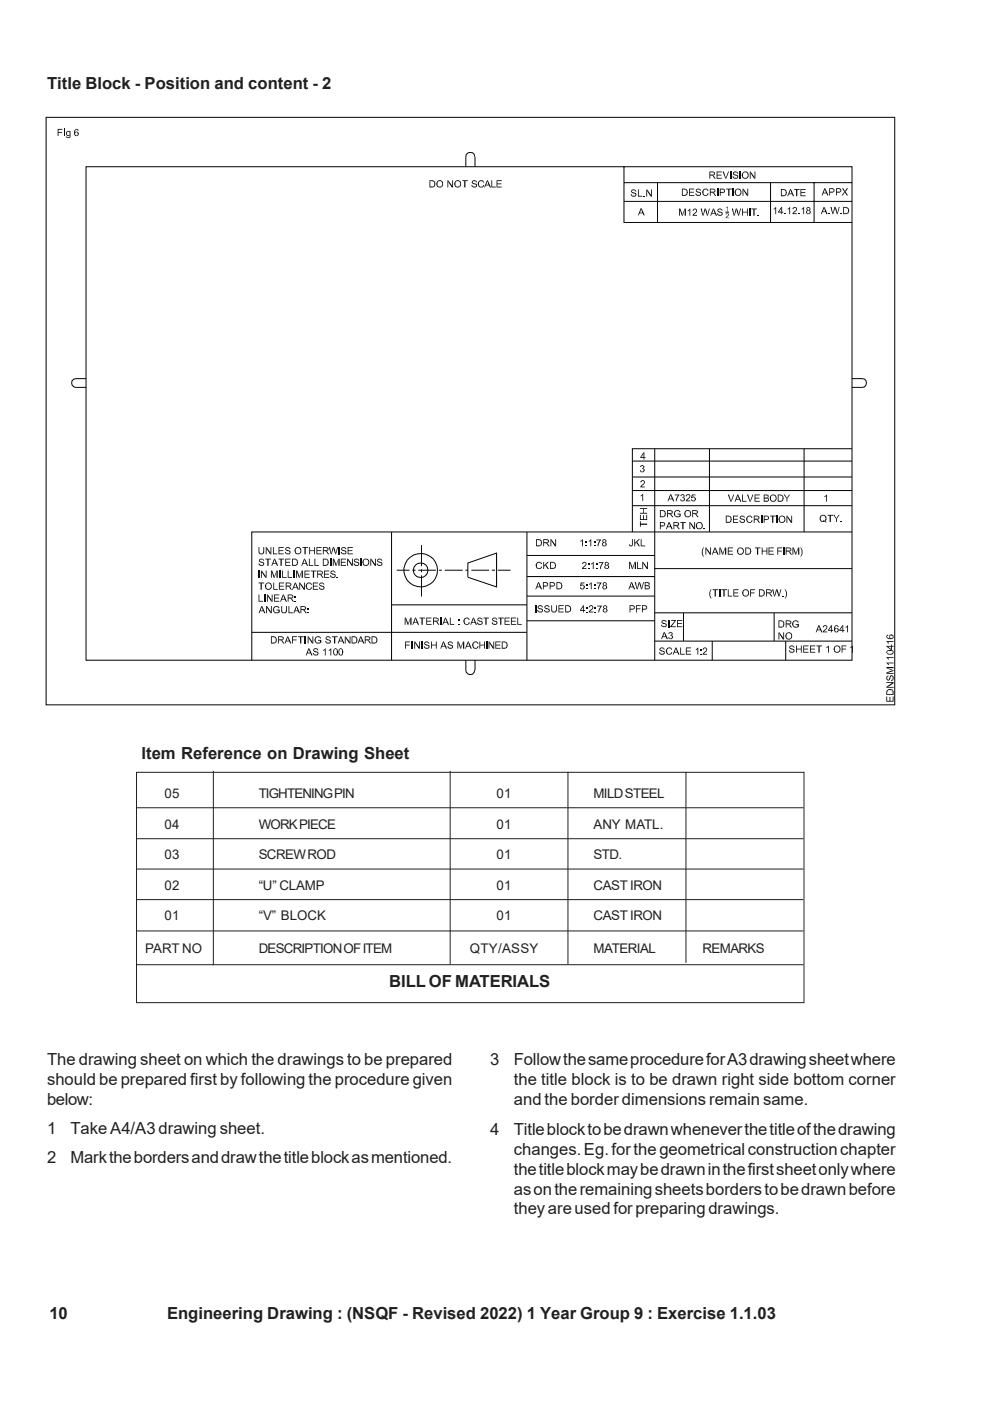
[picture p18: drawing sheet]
<svg xmlns="http://www.w3.org/2000/svg" width="210mm" height="297mm" viewBox="0 0 210 297" stroke-linecap="round" stroke-linejoin="round" font-family="sans-serif">
<defs><g id="words">
<g font-size="3.5" fill="#231f20">
<text x="10" y="18.9">Title Block - Position and content - 2</text>
<text x="30" y="160.9">Item Reference on Drawing Sheet</text>
<text x="82.5" y="209.2">BILL OF MATERIALS</text>
<text x="10" y="225.7">The drawing sheet on which the drawings to be prepared</text>
<text x="104" y="225.9">3</text>
<text x="108.9" y="225.9">Follow the same procedure for A3 drawing sheet where</text>
<text x="10" y="230">should be prepared first by following the procedure given</text>
<text x="108.9" y="230.1">the title block is to be drawn right side bottom corner</text>
<text x="10" y="234.2">below:</text>
<text x="108.9" y="234.3">and the border dimensions remain same.</text>
<text x="10" y="240.4">1</text>
<text x="14.9" y="240.4">Take A4/A3 drawing sheet.</text>
<text x="104" y="240.6">4</text>
<text x="108.9" y="240.6">Title block to be drawn whenever the title of the drawing</text>
<text x="108.9" y="244.8">changes. Eg. for the geometrical construction chapter</text>
<text x="10" y="246.7">2</text>
<text x="14.9" y="246.7">Mark the borders and draw the title block as mentioned.</text>
<text x="108.9" y="249">the title block may be drawn in the first sheet only where</text>
<text x="108.9" y="253.3">as on the remaining sheets borders to be drawn before</text>
<text x="108.9" y="257.5">they are used for preparing drawings.</text>
<text x="10.5" y="279.6">10</text>
<text x="35.4" y="279.6">Engineering Drawing : (NSQF - Revised 2022) 1 Year Group 9 : Exercise 1.1.03</text>
</g>
<g font-size="2.8" fill="#231f20">
<text x="34.9" y="169.2">05</text>
<text x="54.8" y="169.2">TIGHTENING PIN</text>
<text x="105.3" y="169.2">01</text>
<text x="125.8" y="169.2">MILD STEEL</text>
<text x="34.9" y="175.8">04</text>
<text x="54.8" y="175.8">WORK PIECE</text>
<text x="105.3" y="175.8">01</text>
<text x="125.8" y="175.8">ANY MATL.</text>
<text x="34.9" y="182.2">03</text>
<text x="54.8" y="182.2">SCREW ROD</text>
<text x="105.3" y="182.2">01</text>
<text x="125.9" y="182.2">STD.</text>
<text x="34.9" y="188.6">02</text>
<text x="54.8" y="188.6">“U” CLAMP</text>
<text x="105.3" y="188.6">01</text>
<text x="125.8" y="188.6">CAST IRON</text>
<text x="34.9" y="195">01</text>
<text x="54.8" y="195">“V” BLOCK</text>
<text x="105.3" y="195">01</text>
<text x="125.8" y="195">CAST IRON</text>
<text x="30.8" y="202">PART NO</text>
<text x="54.8" y="202">DESCRIPTION OF ITEM</text>
<text x="99.6" y="202">QTY/ASSY</text>
<text x="125.8" y="202">MATERIAL</text>
<text x="149" y="202">REMARKS</text>
</g>
</g></defs>
<g fill="none" stroke="#000" stroke-width=".21">
<path d="M9.8 24.9h179.9v124.5h-179.9zM18.2 35.4h162.4v104.6h-162.4zM100.6 33.2a.93 .93 0 0 0-.9-.9 .93 .93 0 0 0-.9 .9v2.2M100.7 33.2v2.2M132.3 35.4v11.8h48.3M132.3 38.7h48.3M139.4 38.7v8.5M163.4 38.7v8.5M172.6 38.7v8.5M132.3 42.7h48.3M153.8 45h.8M18.2 80.3l-2.5 .1-.4 .3-.1 .5 .1 .4 .4 .5h2.5"/>
<path d="M134.1 97.8h46.5M138.8 95.1v44.9M150.4 95.1v17.7M170.5 95.1v17.7M180.6 80.3h2.2a.93 .93 0 0 1 .9 .9 .93 .93 0 0 1-.9 .9h-2.2M180.6 95.1h-46.5v17.7M83 112.8v27.2M89.4 115.6v4.5M111.7 112.8v27.2M111.7 117.8h27.1M134.1 101.1h46.5M134.1 104h46.5"/>
<path d="M134.1 107.2h46.5M180.6 112.8h-127.2v27.2M53.4 134.1h58.3M83 128.2h28.7M84.1 120.9h2.7M87.4 120.9h.7M88.7 120.9h3.7M89.4 120.7v.6M89.4 122v4.5M93.1 120.9h.6M94.3 120.9h3.8M98.7 120.9h.6"/>
<path d="M98.8 140l.1 2.5 .4 .4h.9l.3-.4 .1-.4M99.2 122.4v-3l6.1-2.1v7.1l-6-2M100 120.9h3.7M100.7 140v2.1M104.3 120.9h.6M105.5 120.9h2.8M111.7 122.2h27.1M111.7 126.4h27.1M111.7 131.6h27.1M138.8 120.6h41.8M138.8 129.9h41.8M138.8 135.9h41.8"/>
<path d="M144.9 129.9v6M151 135.9v4.1M164.1 129.9v6M166.6 135.9v4.1"/>
<circle cx="89.2" cy="120.9" r="1.54"/>
<circle cx="89.2" cy="120.9" r="3.5"/>
</g>
<g fill="#000">
<path d="M12.2 27.3h1v.2h-.8v.5h.8v.2h-.8v.6h-.2zM13.6 27.8h.2v1h-.2zM13.6 27.3h.2v.3h-.2zM14 28.9l.4 .2-.3 .1zM14.1 27.9h.4l-.3 .2v.4l.1 .2h.6l-.6 .1-.3-.3zM14.2 27.8h.5l.1 .1zM14.1 29.2l.6-.1 .1-.4h.1v.5zM14.5 27.9l.4-.1v.9h-.4l.3-.2v-.4zM15.8 27.6l.4-.1-.3 .3v.3h.1a.37 .37 0 0 0-.1 .4 .37 .37 0 0 0 .3 .3h.3h-.5l-.3-.3zM15.9 28h.6zM16 27.4h.5l.1 .4h-.1l-.1-.3h-.5zM16.2 28h.3a.51 .51 0 0 1 0 .8h-.3l.3-.2v-.4z"/>
<path d="M91.1 38.2h.7l.3 .2h-.9v1.2h.9l-.1 .1h-.9zM91.6 38.4l.6 .1a.83 .83 0 0 1 0 1l-1 .1h.6a.66 .66 0 0 0 .3-.7 .66 .66 0 0 0-.5-.5zM92.7 38.5l.6-.1a.67 .67 0 0 0-.5 .9l.2 .3 .7 .1h-.8l-.2-.1a.83 .83 0 0 1 0-1zM92.8 38.3h.1a.54 .54 0 0 1 .9 .2l.1 .2v.6l-.1 .3h-.5l.4-.2 .1-.6-.2-.3-.8-.1zM94.9 38.2h.1v1.5h-.1zM95 38.2l.9 1.2-.1 .3-.8-1.1zM95.9 38.2h.2v1.5h-.3zM96.5 38.5l.6-.1a.67 .67 0 0 0-.5 .9l.2 .3 .7 .1h-.8l-.2-.1a.83 .83 0 0 1 0-1zM96.6 38.4l.1-.1a.54 .54 0 0 1 .9 .2l.2 .2v.6l-.2 .3h-.5l.4-.2v-.8l-.3-.2zM98 38.2h1.2v.2h-.5v1.3h-.3v-1.3h-.4zM100 39.2l.2 .1v.2l.4 .1h-.6zM100.1 38.5l.2-.3 .7 .1-.6 .1-.2 .2 .1 .2 .2 .1a.46 .46 0 0 1 .6 .5 .46 .46 0 0 1-.6 .3l-.4-.1h.7l.2-.4-.8-.2-.2-.2z"/>
<path d="M100.5 38.4h.6v.2zM101.4 38.6h.1a.66 .66 0 0 1 1-.2l-.7 .1a.7 .7 0 0 0 0 1.1h.2l-.4 .1-.2-.3zM101.6 39.7l.6-.1 .2-.4h.3l-.4 .5zM102.1 38.4h.4l.2 .2-.3 .1-.1-.2zM103.3 38.2h.1l-.3 1 .6 .1h-.7l-.2 .4h-.1zM103.4 38.2l.7 1.5h-.3l-.1-.4-.6-.1h.5l-.3-.6zM104.2 38.2h.2v1.4h.7v.1h-.9zM105.3 38.2h1.1v.2h-.9v.5h.8v.2h-.8v.5h.9v.1h-1.1zM144.6 40h.7l.3 .2h-.9v1.1h.9l-.1 .1-.9 .1zM146.1 40h1.1v.2h-.9v.5h.8v.1h-.8v.5h.9v.2h-1.1zM147.6 40.2l.2-.2 .7 .1-.6 .1-.2 .1 .1 .3 .2 .1a.46 .46 0 0 1 .6 .5 .46 .46 0 0 1-.6 .3l-.4-.2h.7l.2-.3-.8-.2-.2-.2zM149 40.3h.1a.66 .66 0 0 1 1-.1h-.7a.7 .7 0 0 0 0 1.1h.2l-.5 .1-.1-.2z"/>
<path d="M150.4 36.4h.9l.2 .1h-.9v.5h.9l-.2 .2h-.7v.7h-.2zM150.8 37.2h.5l.5 .7h-.3l-.4-.6zM150.5 40h.8l.3 .2h-.9v.5h.9l-.2 .1h-.7v.7h-.2zM150.6 37h.7l.1-.1-.1-.3-.2-.1 .5 .1-.1 .4zM151.9 36.4h1.1v.1h-.9v.5h.9v.2h-.9v.5h.9v.2h-1.1zM152.6 40h.8l.2 .2h-.8v.6h.8l-.2 .1h-.6v.6h-.2zM153.2 36.4h.3l.4 1.1-.1 .4zM154.4 36.4h.2l-.6 1.5h-.2zM154.8 36.4h.3v1.5h-.3zM154 40h1.2v.2h-.5v1.3h-.3v-1.3h-.4zM155.3 37.4l.3 .1v.1l.4 .1h-.6zM155.4 36.6l.3-.2h.6l-.5 .1-.2 .2 .1 .3h.2a.46 .46 0 0 1 .6 .5 .46 .46 0 0 1-.7 .4l-.3-.2h.7l.1-.3-.7-.3-.2-.1z"/>
<path d="M155.9 36.5h.5l.1 .3zM156 40.2l.2-.1a.54 .54 0 0 1 .8 .1l.2 .3v.6l-.2 .2h-.5l.4-.1v-.9l-.2-.1zM156.9 36.4h.2v1.5h-.2zM157.4 36.6l.6-.1a.67 .67 0 0 0-.5 1l.3 .2 .7 .1-.8 .1-.3-.2a.83 .83 0 0 1 0-1zM157.4 40h.2v1.5h-.2zM157.6 40l.9 1.2-.1 .3-.8-1.2zM157.5 36.5l.2-.1a.54 .54 0 0 1 .8 .2l.2 .3v.6l-.2 .2h-.5l.5-.2v-.8l-.3-.2zM158.5 40h.1v1.5h-.2zM159 36.4h.1v1.5h-.1zM159.1 36.4l.9 1.1-.1 .4-.8-1.2zM160 36.4h.2v1.5h-.3zM174.8 39.9h.2l-.4 .9 .6 .2h-.7l-.1 .4h-.2z"/>
<path d="M175 39.9l.7 1.5h-.3l-.2-.4-.6-.2h.5l-.2-.6zM175.8 39.9h.8l.2 .2h-.8v.6h.8l-.2 .1h-.6v.6h-.2zM177.3 39.9h.7l.3 .2h-.9v.6h.9l-.3 .1h-.6v.6h-.1zM178.5 39.9h.3l1 1.5h-.3zM179.5 39.9h.3l-.5 .8-.2-.2zM133.7 41.2l.3 .1v.1l.4 .1h-.6zM133.8 40.4l.3-.2h.7l-.6 .1-.2 .2 .1 .3h.2a.46 .46 0 0 1 .6 .5 .46 .46 0 0 1-.7 .4l-.3-.2h.7l.2-.3-.8-.3-.2-.1zM134.3 40.3h.5l.1 .3zM135.3 40.2h.1v1.3h.8v.2h-.9zM135.9 44.1h.1l-.3 1 .6 .1h-.7l-.2 .5h-.1zM136 44.1l.7 1.6h-.3l-.1-.5-.6-.1h.5l-.3-.6zM136.4 41.5h.3v.2h-.3z"/>
<path d="M137 40.2h.2v1.5h-.2zM137.2 40.2l.9 1.1-.1 .4-.8-1.2zM138.1 40.2h.1v1.5h-.2zM144 44.2h.2v1.5h-.2zM144.2 44.2l.5 1.1-.1 .4-.4-1.2zM145.2 44.2h.2l-.2 .3-.5 1.2h-.1zM145.2 44.5l.2-.3v1.5h-.2zM145.1 40.2h.6a.83 .83 0 0 1 0 1.1h-1h.6a.66 .66 0 0 0 .3-.6 .66 .66 0 0 0-.5-.5zM145.8 44.6h.4l-.4 .2zM145.9 44.6l.5-.4v1.5h-.2v-1.1zM146.9 44.4l.3-.2 .5 .1-.5 .1-.2 .3-.1-.1zM147.5 41l.4 .3h.2h-.6z"/>
<path d="M147.4 44.4h.4v.5l-.7 .7h.7v.1h-.9v-.3l.7-.6v-.3zM148 40.2h.6v.2zM148.6 44.2h.2l.3 1-.1 .5zM149.4 44.2h.3l-.6 1.5h-.1zM149.7 44.2l.3 1.1-.1 .4-.3-1.1zM149.1 41.4l.7-.1 .2-.3h.2l-.3 .5zM149.7 40.2h.4l.1 .2-.2 .1-.1-.3zM150.3 44.2h.2l-.4 1.5h-.2zM150.9 40.8h.4l.6 .7h-.3l-.4-.6zM151.2 44.2h.1l-.3 .9 .6 .2h-.7l-.1 .4h-.2zM151.3 44.2l.7 1.5h-.2l-.2-.4-.6-.2h.5l-.2-.5zM150.7 40.7h.6l.2-.2-.1-.3h-.2h.5l-.1 .5z"/>
<path d="M152 40h.3v1.5h-.3zM152 45.2l.4 .4h.3h-.6zM152.1 44.5l.3-.3 .6 .1-.6 .1-.1 .2 .1 .2 .2 .1a.46 .46 0 0 1 .6 .5 .46 .46 0 0 1-.7 .3l-.3-.1h.7l.1-.4-.7-.2-.2-.2zM152.6 44.4h.5l.1 .2zM153.2 40.2h.5v.5l-.9 .1h.6l.2-.2v-.3zM154 44h.2l-.1 .1zM153.9 45.3h.6h-.4l-.1 .2zM154.1 44l.2-.2v1l-.1-.8zM154.2 45.3h.3l.1 .3-.5 .6h.5h-.7l.5-.6v-.3zM155.3 40h.3v1.5h-.3zM155.2 44.2h.2l.3 1-.1 .5zM155.9 40.2h.6a.67 .67 0 0 0-.5 .9l.3 .2 .6 .1-.7 .1-.3-.2a.83 .83 0 0 1 0-1z"/>
<path d="M156 44.2h.3l-.5 1.5h-.2zM156.3 44.2l.3 1.1-.1 .4-.3-1.1zM156.9 44.2h.2l-.4 1.5h-.2zM157.4 44.2h.1v.7l.9 .2h-.9v.6h-.1zM157.5 44.9h.9v-.7h.1v1.5h-.1v-.6zM158.9 44.2h.2v1.5h-.2zM159.3 44.2h1.2v.2h-.5v1.3h-.3v-1.3h-.4zM160.7 45.6h.2v.1h-.2zM164.1 44.2h.3l-.3 .3zM164.1 44.2l.5-.3v1.5h-.2v-1.2zM165.7 43.9h.1l-.6 1h.9v.2h-.3v.3h-.1v-.3h-.7zM165.8 43.9v1h-.6h.5v-.7z"/>
<path d="M165.6 40.1h.7l.3 .1h-.9v1.2h.9l-.1 .1-.9 .1zM166.3 45.2h.3v.2h-.3zM166.1 40.2l.6 .1a.83 .83 0 0 1 0 1l-1 .1h.6a.66 .66 0 0 0 .3-.6 .66 .66 0 0 0-.5-.6zM167 44.2h.4l-.4 .3zM167.1 44.2l.4-.3v1.5h-.1v-1.2zM167.5 40.1h.2l-.3 .9 .5 .2h-.6l-.2 .4h-.2zM167.7 40.1l.7 1.5h-.3l-.2-.4-.5-.2h.5l-.3-.6zM168.1 44l.3-.1 .5 .1h-.5l-.2 .4-.2-.1zM168.5 44h.5v.6l-.7 .6h.7v.2h-1l.1-.3 .7-.6v-.4zM169.3 45.2h.3v.2h-.3zM168.4 40.1h1.2v.1h-.6v1.4h-.2v-1.4h-.4zM170 44.2h.3l-.3 .3z"/>
<path d="M170.1 44.2l.4-.3v1.5h-.2v-1.2zM169.7 40.1h1.1v.1h-.9v.6h.8v.1h-.8v.5h.9v.2h-1.1zM171 44h.1a.42 .42 0 0 1 .7 0l-.6 .1 .1 .5h.5h-.5a.34 .34 0 0 0-.2 .4 .34 .34 0 0 0 .3 .3h-.3l-.2-.2v-.3l.3-.2-.2-.1zM171.4 44.6h.4a.45 .45 0 0 1-.1 .8l-.6-.1 .6-.2v-.3zM171.4 44l.4 .1v.5h-.4l.3-.2zM174.6 43.9h.2l-.3 .9 .6 .2h-.7l-.2 .4h-.2zM174.8 43.9l.7 1.5h-.3l-.1-.4-.6-.2h.5l-.3-.6zM175.7 45.2h.2v.2h-.2zM176.1 43.9h.2l.3 1-.1 .5zM176.4 40.1l.5 .1v.4l-.9 .1h.6l.2-.2v-.3zM176.9 43.9h.3l-.5 1.5h-.2zM177.2 43.9l.3 1.1-.1 .4-.3-1.1z"/>
<path d="M177.9 43.9h.1l-.4 1.5h-.2zM177.9 40.1l.5 .1v.4l-1 .1h.6l.2-.2v-.3zM178.3 45.2h.2v.2h-.2zM179 40.7l.1 .1-.4 .6h-.3zM178.8 43.9h.7l.3 .1h-.8v1.2h.8l-.1 .1-.9 .1zM179.3 44l.6 .1a.83 .83 0 0 1 0 1l-.9 .1h.5a.66 .66 0 0 0 .3-.6 .66 .66 0 0 0-.5-.6zM135.7 99.7l.5 .3h-.4zM135.8 98.8h.4l-.5 .2zM136.1 99.3l.4 .1h-.5zM135.9 98.7l.4-.1 .3 .3-.1 .4h-.4a.28 .28 0 0 0 .3-.2 .28 .28 0 0 0-.1-.3zM136.2 99.4h.3a.45 .45 0 0 1-.1 .7l-.6-.1 .6-.1v-.4zM136.4 95.9h.2l-.7 1h1v.2h-.3v.3h-.2v-.3h-.6z"/>
<path d="M136.6 95.9v1h-.7h.5v-.7zM54.8 116h.2v1.1l.2 .2h.2h-.6zM54.8 119.5h.3v.2l.4 .1h-.6zM54.9 118.7l.3-.3 .6 .1-.6 .1-.1 .2 .1 .2 .2 .1a.46 .46 0 0 1 .6 .5 .46 .46 0 0 1-.7 .4l-.3-.2h.7l.1-.3-.7-.3-.2-.2zM55.4 118.6h.5l.1 .3zM55.8 116h.2l-.1 1.3a.83 .83 0 0 1-1 0h.9zM56.3 116h.2v1.5h-.2zM56.5 116l.9 1.2-.1 .3-.8-1.2zM56.3 118.4h1.1v.2h-.5v1.4h-.2v-1.4h-.4zM57.4 116h.1v1.5h-.2zM57.9 116h.1v1.3h.8v.2h-.9zM58.1 118.4h.2l-.3 1 .5 .1h-.6l-.2 .5h-.2z"/>
<path d="M58.3 118.4l.7 1.6h-.3l-.2-.5-.5-.1h.5l-.3-.6zM59.1 116h1.1v.2h-1v.5h.9v.1h-.9v.5h1v.2h-1.1zM59.1 118.4h1.1v.2h-.5v1.4h-.2v-1.4h-.4zM60.4 117l.3 .1v.2h.4h-.6zM60.5 116.2l.2-.2 .7 .1-.6 .1-.1 .1v.3l.3 .1a.46 .46 0 0 1 .6 .5 .46 .46 0 0 1-.7 .3l-.3-.2h.7l.1-.3-.7-.2-.2-.2zM61 116.2h.5l.1 .2zM60.5 118.4h1.1v.2h-.9v.5h.8v.2h-.8v.5h.9v.2h-1.1zM61.9 118.4h.8l.3 .2h-.9v1.2h.9l-.1 .1-1 .1zM62.6 116.3l.6-.1a.67 .67 0 0 0-.5 .9l.3 .2 .6 .1-.7 .1-.3-.2a.83 .83 0 0 1 0-1zM62.4 118.6l.6 .1a.83 .83 0 0 1 0 1l-.9 .1h.6a.66 .66 0 0 0 .3-.7 .66 .66 0 0 0-.6-.5zM62.7 116.2l.2-.1a.54 .54 0 0 1 .8 .2l.2 .2v.6l-.2 .2h-.5l.4-.1v-.9l-.2-.1zM64.5 118.4h.1l-.3 1 .6 .1h-.7l-.1 .5h-.2z"/>
<path d="M64.6 118.4l.7 1.6h-.2l-.2-.5-.6-.1h.5l-.2-.6zM64.1 116h1.2v.2h-.5v1.3h-.2v-1.3h-.5zM65.5 118.4h.2v1.4h.7v.2h-.9zM65.6 116h.1v.7l.9 .1h-.9v.7h-.1zM65.7 116.7h.9v-.7h.2v1.5h-.2v-.7zM66.7 118.4h.1v1.4h.8v.2h-.9zM67.1 116h1.1v.2h-.9v.5h.8v.1h-.8v.5h.9v.2h-1.1zM68.5 118.4h.7l.3 .2h-.9v1.2h.9l-.1 .1-.9 .1zM68.5 116h.8l.3 .2h-1v.5h1l-.2 .1h-.8v.7h-.1zM68.9 116.8h.4l.5 .7h-.2l-.5-.6zM69 118.6l.6 .1a.83 .83 0 0 1 0 1l-1 .1h.6a.66 .66 0 0 0 .3-.7 .66 .66 0 0 0-.5-.5zM68.6 116.7l.8-.1 .1-.3-.4-.1 .5 .1v.4z"/>
<path d="M69.7 116h.3l.2 1-.1 .5zM70 118.4h.2v1.6h-.2zM70.6 116h.2l-.5 1.5h-.2zM70.8 116l.4 1.1-.1 .4-.4-1.1zM70.6 118.4h.2l-.1 1.6h-.1zM70.8 118.4l.4 1.1v.5l-.5-1.3zM71.5 116h.2l-.5 1.5h-.1zM71.8 116h.3v1.5h-.3zM71.8 118.4h.2l-.2 .3-.5 1.3h-.1zM71.8 118.7l.2-.3v1.6h-.2zM72.3 117l.2 .1v.2h.4h-.6zM72.4 116.2l.2-.2 .7 .1-.6 .1-.2 .1 .1 .3 .3 .1a.46 .46 0 0 1 .6 .5 .46 .46 0 0 1-.7 .3l-.4-.2h.7l.2-.3-.8-.2-.2-.2z"/>
<path d="M72.9 116.2h.5v.2zM72.3 118.4h1.1v.2h-1v.5h.9v.2h-.9v.5h1v.2h-1.1zM73.6 118.4h.2v1.6h-.2zM73.8 118.4l.8 1.2v.4l-.8-1.2zM73.7 116h1.1v.2h-.9v.5h.8v.1h-.8v.5h.9v.2h-1.1zM74.6 118.4h.2v1.6h-.2zM75 119.5h.2v.2l.5 .1h-.6zM75.1 118.7l.2-.3 .7 .1-.6 .1-.2 .2 .1 .2 .3 .1a.46 .46 0 0 1 .6 .5 .46 .46 0 0 1-.7 .4l-.4-.2h.7l.2-.3-.8-.3-.1-.2zM75.6 118.6h.5l.1 .3zM76.4 118.4h.3v1.6h-.3zM77 118.7l.6-.1a.67 .67 0 0 0-.5 .9l.2 .3 .7 .1-.7 .1-.3-.2a.83 .83 0 0 1 0-1zM77.1 118.6l.2-.1a.54 .54 0 0 1 .8 .2l.2 .3v.5l-.2 .3h-.5l.4-.2v-.8l-.2-.2z"/>
<path d="M78.5 118.4h.2v1.6h-.2zM78.7 118.4l.8 1.2v.4l-.8-1.2zM79.5 118.4h.2v1.6h-.2zM79.9 119.5h.2v.2l.5 .1h-.6zM80 118.7l.2-.3 .7 .1-.6 .1-.2 .2 .1 .2 .3 .1a.46 .46 0 0 1 .6 .5 .46 .46 0 0 1-.7 .4l-.3-.2h.6l.2-.3-.8-.3-.1-.2zM80.5 118.6h.5l.1 .3zM113.7 114.3h.7l.3 .2h-.9v1.2h.9h-.1l-.9 .1zM113.7 119.5h.1a.66 .66 0 0 1 1-.2l-.7 .1a.7 .7 0 0 0 0 1.1h.2l-.5 .1-.1-.3zM114.2 114.5l.6 .1a.83 .83 0 0 1 0 1l-1 .1h.6a.66 .66 0 0 0 .3-.7 .66 .66 0 0 0-.5-.5zM114.3 119.3h.5l.1 .2-.2 .1-.1-.2zM115.2 119.1h.2v1.5h-.2zM115.6 119.9l.2-.2 .6 .9h-.3z"/>
<path d="M115.2 114.3h.8l.3 .2h-.9v.5h.9l-.2 .2h-.7v.6h-.2zM115.6 115.2h.4l.5 .6h-.2l-.4-.6zM115.4 115h.6l.2-.2-.1-.2-.2-.1 .5 .1-.1 .4zM115.4 119.9l.7-.8h.3l-1 1zM116.7 114.3h.2v1.5h-.2zM116.9 114.3l.8 1.2-.1 .3-.7-1.2zM116.6 119.1h.8l.2 .2h-.8v1.2h.8v.1h-1zM117.1 119.3l.6 .1a.83 .83 0 0 1 0 1l-.9 .1h.6a.66 .66 0 0 0 .2-.7 .66 .66 0 0 0-.5-.5zM117.7 114.3h.2v1.5h-.3zM123.1 114.6h.3l-.3 .3zM123.2 114.6l.4-.3v1.5h-.2v-1.2zM123.5 119.3l.2-.2 .6 .1-.6 .1-.1 .3-.2-.1z"/>
<path d="M124.2 115.7h.2v.1h-.2zM124.2 114.7h.2v.3h-.2zM123.9 119.3h.4v.5l-.6 .7h.6v.1h-.9l.1-.3 .7-.6v-.3zM124.7 119.5h.2v.3h-.2zM124.8 114.6h.4l-.4 .3zM124.9 114.6l.5-.3v1.5h-.2v-1.2zM125.4 119.5h.3l-.3 .2zM125.4 119.5l.5-.4v1.5h-.2v-1.1zM125.9 115.7h.3v.1h-.3zM125.9 114.7h.3v.3h-.3zM126.5 119.5h.2v.3h-.2zM126.5 114.4h1l-.5 .8-.1 .6h-.2v-.4l.5-.8h-.7z"/>
<path d="M127 119.2h1l-.5 .9-.1 .5h-.2v-.4l.5-.8h-.7zM127.7 114.5h.1a.42 .42 0 0 1 .7 0l-.6 .1 .2 .4h.4l-.4 .1a.34 .34 0 0 0-.3 .3 .34 .34 0 0 0 .3 .3h-.3l-.2-.1v-.4l.3-.1-.2-.2zM128.1 115.1h.4a.45 .45 0 0 1-.1 .7l-.6-.1 .6-.1v-.4zM128.1 114.5l.5 .1-.1 .4h-.4l.3-.2zM128.2 119.3h.1a.42 .42 0 0 1 .7 0l-.6 .1 .2 .4h.4l-.4 .1a.34 .34 0 0 0-.3 .4 .34 .34 0 0 0 .4 .3h-.4l-.2-.2v-.3l.3-.2-.2-.2zM128.7 119.9h.3a.45 .45 0 0 1-.1 .7h-.6l.6-.2v-.3zM128.7 119.3l.4 .1-.1 .4h-.3l.2-.2zM133.4 115.4h.2l.1 .3h.5l-.2 .1h-.4zM133.4 119.1h.3l-.1 1.5h-.2zM133.7 119.1l.4 1.1-.1 .4-.4-1.2zM134 114.3h.2v1.4h-.5l.3-.1zM134.5 114.3h.2v1.5h-.2z"/>
<path d="M134.6 119.1h.2l-.2 .3-.4 1.2h-.2zM134.6 119.4l.2-.3v1.5h-.2zM134.9 115.1l.2-.2 .6 .9h-.3zM135.1 119.1h.2v1.4h.7v.1h-.9zM135.7 110.5h.2v.5h1.3v.3h-1.3v.4h-.2zM135.7 109.2h.2v.9h.5v-.9h.1v.9h.5v-.9h.2v1.1h-1.5zM135.7 107.7h1.5v.2h-.7l-.1 .8v-.8h-.7zM135.7 108.7h.7l.1-.8v.8h.7v.2h-1.5zM134.7 115.1l.7-.8h.3l-1 1zM135.9 105h.3l-.3 .3zM135.9 114.3h.1v1.4h.8v.1h-.9zM135.9 102l.2-.2 .5 .1-.5 .1-.2 .3-.1-.1z"/>
<path d="M135.9 105l.5-.3v1.5h-.2v-1.2zM136.2 119.1h.2v1.5h-.2zM136.4 119.1l.8 1.2-.1 .3-.7-1.1zM136.3 102h.4v.5l-.7 .7h.7v.1h-.9l.1-.3 .6-.6v-.3zM137.2 119.1h.2v1.5h-.3zM139.9 108.1h.8l.2 .2h-.8v1.2h.8l-.1 .1-.9 .1zM139.9 110.7h.8l.2 .1h-.8v.6h.8l-.2 .2h-.6v.6h-.2zM140.4 108.3l.6 .1a.83 .83 0 0 1 0 1l-.9 .1h.6a.66 .66 0 0 0 .2-.7 .66 .66 0 0 0-.5-.5zM140.5 110.8l.5 .1v.5h-.9h.6l.1-.1v-.3zM141.8 110.7h.2l-.4 .9 .6 .2h-.7l-.1 .4h-.2zM142 110.7l.6 1.5h-.2l-.2-.4-.6-.2h.5l-.2-.6zM141.4 108.1h.9l.2 .2h-.9v.5h.9l-.1 .2h-.8v.7h-.2z"/>
<path d="M141.9 109h.4l.5 .7h-.3l-.4-.6zM142.1 104.8h.2l-.3 .9 .5 .2h-.6l-.2 .4h-.2zM142.3 104.8l.7 1.5h-.3l-.2-.4-.5-.2h.5l-.3-.6zM141.6 108.8h.7l.2-.1-.1-.3-.3-.1 .5 .1-.1 .4zM142.8 110.7h.8l.3 .1h-.9v.6h.9l-.2 .1h-.7v.7h-.2zM143.2 111.5h.4l.6 .7h-.3l-.4-.6zM143.1 108.4v-.1a.85 .85 0 0 1 1.1 0h-.8a.81 .81 0 0 0 0 1.2h.2h-.5l-.2-.4zM143 111.4h.6l.2-.2-.1-.3-.2-.1 .5 .1-.1 .5zM143.1 104.9h1l-.5 .8-.1 .6h-.2v-.4l.5-.9h-.7zM143.6 108.3h.6v.3l-.1 .1-.2-.4zM143.6 108.9h.7v.6l-.3 .2h-.7l-.2-.2 1-.1v-.3h-.5zM144.2 105.9l.5 .3h-.4z"/>
<path d="M144.3 104.9h.4l-.5 .3zM144.7 105.4l.4 .1-.5 .1zM144.4 104.9l.4-.1 .4 .2-.1 .4h-.4a.28 .28 0 0 0 .2-.2 .28 .28 0 0 0-.1-.3zM144.7 105.5h.4a.45 .45 0 0 1-.1 .8l-.7-.1 .7-.2v-.3zM145.3 108.4l.5-.1a.67 .67 0 0 0-.5 .9l.3 .3 .7 .1-.8 .1-.2-.2a.83 .83 0 0 1 0-1zM144.2 110.7h1.2v.1h-.5v1.4h-.2v-1.4h-.5zM145.3 108.3l.2-.1a.54 .54 0 0 1 .9 .2l.1 .3v.5l-.1 .3h-.6l.5-.2v-.8l-.3-.2zM145.5 104.9l.3-.1 .5 .1h-.5l-.2 .4-.2-.1zM145.9 104.9h.5v.5l-.7 .7h.7v.2h-1l.1-.4 .7-.5v-.4zM146.2 110.7h.2v1.5h-.2zM146.4 110.7l.8 1.2-.1 .3-.7-1.2zM146.5 105.9h.3v.2l.6 .1-.6 .1z"/>
<path d="M146.8 105.4l.4-.1 .2 .1zM147 105.4h.4l.1 .2-.1 .6h-.4l.3-.2v-.5zM147.2 110.7h.2v1.5h-.3zM146.7 104.9h.8v.1h-.6l-.1 .4h.6l-.9 .2zM146.8 108.1h.8l.3 .2h-1v.5h1l-.2 .2h-.8v.7h-.1zM147.2 109h.4l.5 .7h-.2l-.4-.6zM147.7 110.9l.6-.1a.67 .67 0 0 0-.5 1l.2 .2 .7 .1-.7 .1-.3-.2a.83 .83 0 0 1 0-1zM146.9 108.8h.7l.2-.1-.1-.3-.2-.1 .5 .1-.1 .4zM147.8 110.8h.2a.54 .54 0 0 1 .8 .1l.2 .3v.6l-.2 .2h-.5l.4-.1v-.9l-.2-.2zM149.2 112h.3v.2h-.3zM149.1 116.1h.1a1.96 1.96 0 0 0 0 1.9l-.3-.2-.2-.7zM149.6 116.1h.1v1.5h-.1z"/>
<path d="M149.7 116.1l.9 1.2-.1 .3-.8-1.2zM150.6 116.1h.2v1.5h-.3zM151.5 116.1h.2l-.4 .9 .6 .2h-.6l-.2 .4h-.2zM151.7 116.1l.7 1.5h-.3l-.2-.4-.6-.2h.6l-.3-.6zM152.5 116.1h.3l-.1 1.5h-.2zM152.8 116.1l.4 1.1-.1 .4-.4-1.3zM153.7 116.1h.3l-.3 .2-.4 1.3h-.2zM153.7 116.3l.3-.2v1.5h-.3zM153.9 109.3h.8l.2 .2h-.8v1.2h.8l-.1 .1h-.9zM154.3 104.9h.3l.4 1.1-.1 .4zM154.4 109.5l.6 .1a.83 .83 0 0 1 0 1l-.9 .1h.6a.66 .66 0 0 0 .2-.7 .66 .66 0 0 0-.5-.5zM154.3 116.1h1.1v.2h-.9v.5h.8v.1h-.8v.5h.9v.2h-1.1z"/>
<path d="M155.5 104.9h.2l-.6 1.5h-.2zM156.3 104.9h.2l-.3 .9 .6 .1h-.7l-.2 .5h-.1zM156.5 104.9l.7 1.5h-.3l-.1-.5-.6-.1h.5l-.3-.6zM155.4 109.3h1.1v.2h-.9v.5h.8v.2h-.8v.5h.9v.1h-1.1zM156.4 116.3h.6a.67 .67 0 0 0-.5 .9l.3 .2 .6 .1-.7 .1-.3-.2a.83 .83 0 0 1 0-1zM156.8 110.3l.4 .4h.2h-.5zM156.5 116.3l.2-.1a.54 .54 0 0 1 .8 .1l.2 .3v.6l-.2 .2h-.5l.4-.1v-.9l-.2-.1zM156.9 109.6l.2-.3 .7 .1-.6 .1-.2 .2 .1 .2 .3 .1a.46 .46 0 0 1 .6 .5 .46 .46 0 0 1-.7 .3l-.4-.1h.7l.2-.4-.8-.2-.1-.2zM157.4 104.9h.1v1.3h.8v.2h-.9zM157.4 109.5h.5l.1 .2zM158 116.1h.8l.3 .2h-.9v1.1h.9l-.1 .1-1 .1zM158.4 104.9h.2l.5 1.1-.1 .4z"/>
<path d="M158.4 109.6l.2-.2a.48 .48 0 0 1 .8 .1l-.7 .1a.7 .7 0 0 0 0 1.1h.2l-.4 .1-.3-.5zM158.5 116.3h.6a.83 .83 0 0 1 0 1l-.9 .1h.6a.66 .66 0 0 0 .3-.6 .66 .66 0 0 0-.6-.5zM158.5 110.8l.6-.1 .2-.4h.3l-.4 .5zM159 109.5h.4l.2 .2-.3 .1-.1-.2zM159.6 104.9h.1l-.6 1.5h-.1zM159.8 109.3h.9l.2 .2h-.9v.5h.9l-.2 .2h-.7v.6h-.2zM160.2 110.2h.5l.5 .6h-.3l-.4-.5zM160 110h.7l.1-.2-.1-.2-.2-.1 .5 .1-.1 .4zM160 104.9h1.1v.1h-.9v.5h.8v.2h-.8v.5h.9v.2h-1.1zM160.1 116.1h1.2v.2h-.6v1.3h-.2v-1.3h-.4zM161.3 109.3h.3v1.5h-.3zM161.5 116.1h.2v.7l.8 .1h-.8v.7h-.2z"/>
<path d="M161.9 104.9h.8l.2 .1h-.8v.5l.8 .1-.8 .1v.5h.8l-.1 .2h-.9zM161.9 109.3h.8l.2 .2h-.8v.6h.8l-.2 .2h-.6v.5h-.2zM161.7 116.8h.8v-.7h.2v1.5h-.2v-.7zM162.4 105.7h.5l.1 .4-.9 .1h.6l.2-.2-.1-.3zM162.4 105h.5v.4l-.8 .1 .7-.1v-.2zM162.5 109.5l.5 .1v.4l-.9 .1h.6l.2-.2v-.2zM163.4 105.1l.6-.1a.67 .67 0 0 0-.5 .9l.2 .3 .7 .1-.8 .1-.2-.2a.83 .83 0 0 1 0-1zM163.5 105l.1-.1a.54 .54 0 0 1 .9 .2l.1 .3v.5l-.1 .3h-.5l.4-.2v-.8l-.3-.2zM162.9 116.1h1.2v.2h-1v.5h.9v.1h-.9v.5h1v.2h-1.2zM163.3 109.3h1.2v.2h-.5v1.3h-.3v-1.3h-.4zM164.6 109.3h.3v1.5h-.3zM165.2 109.6l.6-.1a.67 .67 0 0 0-.5 .9l.3 .3 .7 .1h-.8l-.3-.1a.83 .83 0 0 1 0-1z"/>
<path d="M164.9 104.9h.8l.2 .1h-.8v1.2h.8l-.1 .1-.9 .1zM165.3 109.5l.2-.1a.54 .54 0 0 1 .8 .2l.2 .2v.6l-.2 .3h-.5l.5-.2v-.8l-.3-.2zM164.8 116.1h1v.2h-.8v.5h.7v.1h-.7v.7h-.2zM165.4 105l.6 .1a.83 .83 0 0 1 0 1l-.9 .1h.6a.66 .66 0 0 0 .2-.7 .66 .66 0 0 0-.5-.5zM166.1 116.1h.2v1.5h-.2zM166.2 104.9h.2l.4 .6v.2zM166.8 109.3h.1v1.5h-.1zM166.9 109.3l.9 1.2-.1 .3-.8-1.1zM166.6 116.1h.8l.3 .2h-.9v.5h.9l-.2 .1h-.7v.7h-.2zM167 116.9h.4l.5 .7h-.2l-.4-.6zM167.4 104.9h.1l-.6 .8v.7h-.1v-.7zM166.8 116.8h.6l.2-.2-.1-.3h-.2h.5l-.1 .5z"/>
<path d="M167.8 109.3h.1v1.5h-.2zM168 116.1h.3l-.1 1.5h-.2zM168.3 116.1l.4 1.1-.1 .4-.4-1.3zM169.2 116.1h.3l-.3 .2-.4 1.3h-.2zM169.2 116.3l.3-.2v1.5h-.3zM169.6 116.1l.4 .2 .1 .4v1l-.5 .3a1.56 1.56 0 0 0 0-1.9zM173.9 109.5l.1-.2h.5a.66 .66 0 0 0-.5 .5 .66 .66 0 0 0 .3 .7l.8 .1h-1.1l-.2-.4zM174.5 110.3l.6 .2h-.6h.2zM174 109.3l.2-.1a.68 .68 0 0 1 1 .3 .68 .68 0 0 1-.3 .9 .73 .73 0 0 0-.2-1.1zM174.8 105.2h.3l-.3 .2zM174.9 110.6h.3v.2zM174.9 105.2l.4-.3v1.5h-.2v-1.2z"/>
<path d="M175.5 109.2h1.2v.1h-.5v1.4h-.3v-1.4h-.4zM176.7 109.2h.2l.4 .6v.2zM177.9 109.2h.1l-.6 .8v.7h-.1v-.7zM178.2 110.5h.2v.2h-.2zM54.7 121h.3v1.5h-.3zM54.8 126h.2v1.4h.8v.2h-1zM55.3 121h.2v1.5h-.2zM55.5 121l.8 1.2v.3l-.8-1.2zM55.4 128.5h.2l-.4 .9 .6 .2h-.6l-.2 .4h-.2zM55.6 128.5l.7 1.5h-.3l-.2-.4-.6-.2h.6l-.3-.6zM54.8 123.5h1.2v.2h-.5v1.3h-.3v-1.3h-.4zM56 126h.3v1.6h-.3z"/>
<path d="M56.3 123.8l.6-.1a.67 .67 0 0 0-.5 .9l.3 .3h.7l-.8 .1-.3-.1a.83 .83 0 0 1 0-1zM56.3 121h.2v1.5h-.2zM56.4 128.5h.2v1.5h-.2zM56.6 128.5l.8 1.2v.3l-.8-1.2zM56.6 126h.2v1.6h-.2zM56.8 126l.8 1.2-.1 .4-.7-1.2zM56.4 123.7l.2-.1a.54 .54 0 0 1 .8 .2l.2 .2v.6l-.2 .3h-.5l.5-.2v-.8l-.3-.2zM57.4 128.5h.2v1.5h-.2zM57.4 121h.3l-.1 1.5h-.2zM57.7 121l.4 1.1-.1 .4-.4-1.3zM57.6 126h.2v1.6h-.3zM57.4 134.9h.8l.3 .2h-.9v1.2h.9h-.1l-1 .1z"/>
<path d="M58 123.5h.1v1.4h.8v.1h-.9zM58 135.1l.5 .1a.83 .83 0 0 1 0 1l-.9 .1h.6a.66 .66 0 0 0 .3-.7 .66 .66 0 0 0-.5-.5zM58 128.8a.87 .87 0 0 1 1.1-.2v.1h-.7a.81 .81 0 0 0 0 1.1h.2h-.5l-.1-.1zM58.6 121h.3l-.3 .2-.4 1.3h-.2zM58.6 121.2l.3-.2v1.5h-.3zM58.6 128.7h.5l.1 .2-.1 .1-.2-.3zM59.2 121h.3v1.5h-.3zM58.1 126h1.1v.2h-.9v.5h.8v.2h-.8v.5h.9v.2h-1.1zM58.6 129.3h.7v.5l-.3 .2h-.7l-.2-.2h1v-.4h-.5zM59 134.9h.8l.3 .2h-1v.5h1l-.2 .2h-.8v.6h-.1zM59.4 135.8h.4l.5 .6h-.2l-.5-.6zM59.6 128.5h.2v1.1l.2 .2h.2h-.6z"/>
<path d="M59.8 121h.2v1.3h.7v.2h-.9zM59.1 135.6l.8-.1 .1-.2-.4-.2 .6 .1-.1 .4zM60 126h.2l-.4 1 .6 .1h-.7l-.1 .5h-.2zM60.2 126l.6 1.6h-.2l-.2-.5-.6-.1h.5l-.2-.6zM59.1 123.5h1.1v.2h-.9v.5h.9v.2h-.9v.5h.9v.1h-1.1zM60.7 128.5h.1l-.1 1.3a.83 .83 0 0 1-1 0h.9zM60.9 134.9h.2l-.4 .9 .6 .2h-.6l-.2 .4h-.2zM61.1 134.9l.7 1.5h-.3l-.2-.4-.6-.2h.6l-.3-.5zM61 121h.2v1.3h.7v.2h-.9zM60.6 123.5h.8l.3 .2h-1v.5h1l-.2 .2h-.8v.6h-.1zM61 124.4h.4l.5 .6h-.2l-.4-.6zM61.2 128.5h.1v1.3h.8v.2h-.9z"/>
<path d="M60.7 124.2h.7l.2-.2-.1-.2-.2-.1 .5 .1-.1 .4zM61 126h.8l.3 .2h-.9v.5h.9l-.2 .2h-.7v.7h-.2zM61.4 126.9h.4l.6 .7h-.3l-.4-.6zM61.2 126.7h.6l.2-.1-.1-.3-.2-.1 .5 .1-.1 .4zM62.2 121h.2v1.5h-.2zM62.4 127.4h.3v.2h-.3zM62.4 126.5h.3v.2h-.3zM62.5 123.5h.2l-.3 .9 .6 .2h-.7l-.2 .4h-.2zM62.7 123.5l.7 1.5h-.3l-.1-.4-.6-.2h.5l-.3-.5zM61.9 134.9h1.1v.2h-.9v.5h.8v.2h-.8v.6h-.2zM62.8 128.5h.2l-.4 .9 .6 .2h-.7l-.1 .4h-.2zM63 128.5l.6 1.5h-.2l-.2-.4-.6-.2h.5l-.2-.6z"/>
<path d="M62.8 121h.2v1.5h-.2zM63 121l.5 1.1-.1 .4-.4-1.3zM63.5 123.5h.1v1.5h-.1zM63.6 123.5l.9 1.2-.1 .3-.8-1.1zM64 121h.2l-.2 .2-.5 1.3h-.1zM64 121.2l.2-.2v1.5h-.2zM63.2 134.9h1.2v.2h-.5v1.3h-.3v-1.3h-.4zM63.7 128.5h.9l.2 .2h-.9v.5h.9l-.2 .1h-.7v.7h-.2zM64.1 129.3h.5l.5 .7h-.3l-.4-.6zM64.6 134.9h.3v1.5h-.3zM64.5 123.5h.1v1.5h-.2zM63.9 129.2h.7l.1-.2-.1-.3h-.2h.5l-.1 .5z"/>
<path d="M65.2 129.8h.2v.2h-.2zM65.2 128.9h.2v.3h-.2zM65.2 134.9h.2v1.5h-.2zM65.4 134.9l.9 1.2-.1 .3-.8-1.1zM65.4 137.4h.2l-.4 1 .6 .1h-.6l-.2 .5h-.2zM65.6 137.4l.7 1.6h-.3l-.2-.5-.6-.1h.5l-.2-.6zM64.9 123.9h.1a.66 .66 0 0 1 1-.2l-.7 .1a.7 .7 0 0 0 0 1.1h.2h-.4l-.2-.2zM64.6 121h1.1v.1h-1v.6h.9v.1h-.9v.5h1v.2h-1.1zM65.1 124.9h.6l.2-.4h.3l-.4 .5zM65.6 123.7h.4l.2 .2-.3 .1-.1-.2zM66.3 134.9h.1v1.5h-.2zM66.3 138.5l.5 .3h.2h-.6z"/>
<path d="M66.4 137.7l.3-.3 .7 .1-.6 .1-.2 .2 .1 .2 .2 .1a.46 .46 0 0 1 .6 .5 .46 .46 0 0 1-.7 .4l-.3-.2h.7l.2-.3-.8-.3-.2-.2zM65.9 121h1.2v.1h-.5v1.4h-.3v-1.4h-.4zM66.9 137.6h.5l.1 .3zM66.8 135.3a.87 .87 0 0 1 1.1-.3v.1h-.7a.81 .81 0 0 0 0 1.2h.2h-.5l-.1-.2zM66.3 123.5h1.1v.2h-.9v.5h.9v.2h-.9v.5h.9v.1h-1.1zM67.6 124.5l.4 .4h.3h-.6zM67.4 135.1h.5l.1 .2-.1 .1-.2-.3zM67.3 121h.8l.3 .1h-1v.6h1l-.2 .1h-.8v.7h-.1zM67.7 121.8h.4l.5 .7h-.2l-.5-.6zM67.4 135.7h.7v.6l-.3 .1h-.7l-.2-.1 1-.1v-.4h-.5zM67.7 123.7l.2-.2 .7 .1-.6 .1-.1 .2v.2l.3 .1a.46 .46 0 0 1 .6 .5 .46 .46 0 0 1-.7 .3l-.3-.1h.7l.1-.4-.7-.2-.2-.2zM67.4 121.7l.8-.1 .1-.3-.4-.2 .6 .1-.1 .5z"/>
<path d="M68.5 137.8h.4l-.4 .2zM68.2 123.7h.5l.1 .2zM68.6 137.8l.4-.4v1.6h-.1v-1.2zM69 135.9l.4 .4h.2h-.6zM69.1 135.1l.2-.2 .7 .1-.6 .1-.2 .2 .1 .2 .3 .1a.46 .46 0 0 1 .5 .5 .46 .46 0 0 1-.6 .3l-.4-.1h.7l.2-.4-.8-.2-.2-.2zM69.7 137.8h.4l-.4 .2zM68.7 121h1.1v.1h-.9v.6h.8v.1h-.8v.5h.9v.2h-1.1zM69.6 135.1h.5v.2zM70 122l.2 .1v.1l.5 .1h-.6zM69.8 137.8l.4-.4v1.6h-.1v-1.2zM70.1 121.2l.2-.2 .7 .1h-.6l-.2 .2 .1 .3 .3 .1a.46 .46 0 0 1 .6 .4 .46 .46 0 0 1-.7 .4l-.4-.2h.7l.2-.3-.8-.3-.1-.1zM70.7 137.7l.5-.1-.3 .1-.1 .8 .2 .3 .5 .1-.1 .1h-.5l-.2-.2z"/>
<path d="M70.6 121.1h.5l.1 .3zM70.9 137.5l.3-.1 .3 .2a1.16 1.16 0 0 1 0 1.3l-.3-.1a.72 .72 0 0 0 0-1.2h-.4zM71.4 122.3h.3v.2h-.3zM70.4 134.9h1.2v.2h-.5v1.3h-.3v-1.3h-.4zM71.8 137.7l.5-.1-.3 .1-.1 .8 .2 .3 .5 .1-.1 .1h-.5l-.2-.2zM72 137.5l.3-.1 .3 .2a1.16 1.16 0 0 1 0 1.3l-.3-.1a.72 .72 0 0 0 0-1.2h-.4zM72.2 134.9h.1l-.3 .9 .6 .2h-.7l-.1 .4h-.2zM72.3 134.9l.7 1.5h-.2l-.2-.4-.6-.2h.5l-.2-.5zM73.1 134.9h.2v1.5h-.2zM73.3 134.9l.8 1.2-.1 .3-.7-1.1zM74.1 134.9h.2v1.5h-.3zM74.6 134.9h.7l.3 .2h-.9v1.2h.9h-.1l-.9 .1z"/>
<path d="M75.1 135.1l.6 .1a.83 .83 0 0 1 0 1l-1 .1h.6a.66 .66 0 0 0 .3-.7 .66 .66 0 0 0-.5-.5zM76.4 134.9h.2l-.4 .9 .6 .2h-.6l-.2 .4h-.2zM76.6 134.9l.7 1.5h-.3l-.2-.4-.6-.2h.6l-.3-.5zM77.3 134.9h.9l.2 .2h-.9v.5h.9l-.1 .2h-.8v.6h-.2zM77.8 135.8h.4l.5 .6h-.3l-.4-.6zM77.5 135.6l.8-.1 .1-.2-.4-.2 .5 .1-.1 .4zM78.8 134.9h.7l.3 .2h-.8v1.2h.8h-.1l-.9 .1zM79.3 135.1l.6 .1a.83 .83 0 0 1 0 1l-.9 .1h.5a.66 .66 0 0 0 .3-.7 .66 .66 0 0 0-.5-.5zM85.8 130.9h.3l-.1 1.6h-.2zM86.1 130.9l.4 1.1-.1 .5-.4-1.3zM85.9 136h1v.2h-.8v.5h.7v.2h-.7v.6h-.2zM87 130.9h.3l-.3 .3-.4 1.3h-.2z"/>
<path d="M87 131.2l.3-.3v1.6h-.3zM87.3 136h.2v1.5h-.2zM87.8 136h.2v1.5h-.2zM88 136l.9 1.2-.1 .3-.8-1.2zM88 130.9h.2l-.4 1 .6 .1h-.6l-.2 .5h-.2zM88.2 130.9l.7 1.6h-.3l-.2-.5-.6-.1h.6l-.3-.6zM88.9 136h.1v1.5h-.2zM89.4 136h.2v1.5h-.2zM89.9 137l.4 .4h.3h-.6zM88.9 130.9h1.2v.2h-.5v1.4h-.2v-1.4h-.5zM90 136.2l.2-.2 .7 .1-.6 .1-.2 .1 .1 .3 .3 .1a.46 .46 0 0 1 .6 .5 .46 .46 0 0 1-.7 .3l-.4-.1h.7l.2-.4-.8-.2-.1-.2zM90.5 136.2h.5l.1 .2z"/>
<path d="M90.4 130.9h1.1v.2h-.9v.5h.8v.2h-.8v.5h.9v.2h-1.1zM91.4 136h.2v.7l.8 .2h-.8v.6h-.2zM91.8 130.9h.9l.2 .2h-.9v.5h.9l-.1 .2h-.8v.7h-.2zM92.2 131.8h.5l.5 .7h-.3l-.4-.6zM91.6 136.7h.8v-.7h.2v1.5h-.2v-.6zM92 131.6h.7l.1-.1v-.3l-.3-.1 .5 .1-.1 .4zM93.3 130.9h.3v1.6h-.3zM93.9 136h.2l-.3 .9 .6 .2h-.7l-.2 .4h-.2zM94.1 136l.7 1.5h-.3l-.1-.4-.6-.2h.5l-.3-.6zM94.4 130.9h.1l-.3 1 .6 .1h-.7l-.2 .5h-.1zM94.5 130.9l.7 1.6h-.2l-.2-.5-.6-.1h.5l-.3-.6zM94.9 137l.4 .4h.2h-.5z"/>
<path d="M95 136.2l.2-.2 .7 .1-.6 .1-.2 .1 .1 .3 .3 .1a.46 .46 0 0 1 .6 .5 .46 .46 0 0 1-.7 .3l-.4-.1h.7l.2-.4-.8-.2-.1-.2zM95.4 130.9h.1v1.4h.8v.2h-.9zM95.5 136.2h.5l.1 .2zM97.2 132.3h.2v.2h-.2zM97.2 131.4h.2v.2h-.2zM97 136h.2v1.5h-.2zM97.2 136l.5 1.1-.1 .4-.4-1.2zM98.2 136h.2l-.2 .3-.4 1.2h-.2zM98.2 136.3l.2-.3v1.5h-.2zM98.3 131.3h.1a.66 .66 0 0 1 1-.2l-.6 .1a.7 .7 0 0 0 0 1.1h.1l-.4 .1-.2-.3zM99.2 136h.2l-.4 .9 .6 .2h-.7l-.1 .4h-.2zM99.4 136l.6 1.5h-.2l-.2-.4-.6-.2h.5l-.2-.6z"/>
<path d="M98.5 132.4l.7-.1 .2-.3h.2l-.3 .5zM99 131.1h.4l.2 .3-.2 .1-.1-.3zM100.3 130.9h.2l-.4 1 .6 .1h-.7l-.1 .5h-.2zM100.5 130.9l.6 1.6h-.2l-.2-.5-.6-.1h.5l-.2-.6zM100.2 136.3h.1a.66 .66 0 0 1 1-.1l-.7 .1a.7 .7 0 0 0 0 1.1h.2h-.4l-.2-.2zM101.1 132h.3v.2l.4 .1h-.6zM100.4 137.4h.7l.1-.4h.3l-.4 .5zM100.9 136.2h.4l.2 .2-.3 .1-.1-.2zM101.2 131.2l.3-.3 .7 .1-.6 .1-.2 .2 .1 .2 .2 .1a.46 .46 0 0 1 .6 .5 .46 .46 0 0 1-.7 .4l-.3-.2h.7l.2-.3-.8-.3-.2-.2zM101.6 136h.2v.7l.9 .2h-.9v.6h-.2zM101.7 131.1h.5l.1 .3zM101.8 136.7h.9v-.7h.1v1.5h-.1v-.6z"/>
<path d="M103.1 136h.2v1.5h-.2zM102.5 130.9h1.2v.2h-.5v1.4h-.3v-1.4h-.4zM103.6 136h.2v1.5h-.2zM103.8 136l.8 1.2-.1 .3-.7-1.2zM104.3 132h.2v.2l.4 .1h-.5zM104.6 136h.2v1.5h-.3zM104.4 131.2l.2-.3 .7 .1-.6 .1-.2 .2 .1 .2 .3 .1a.46 .46 0 0 1 .6 .5 .46 .46 0 0 1-.7 .4l-.4-.2h.7l.2-.3-.8-.3-.1-.2zM104.9 131.1h.5l.1 .3zM105 136h1.1v.2h-.9v.5h.8v.2h-.8v.5h.9v.1h-1.1zM105.6 130.9h1.2v.2h-.5v1.4h-.3v-1.4h-.4zM106.4 136h.7l.3 .2h-.8v1.2h.8h-.1l-.9 .1zM106.9 136.2l.6 .1a.83 .83 0 0 1 0 1l-.9 .1h.5a.66 .66 0 0 0 .3-.7 .66 .66 0 0 0-.5-.5z"/>
<path d="M107 130.9h1.1v.2h-1v.5h.9v.2h-.9v.5h1v.2h-1.1zM108.3 130.9h1.1v.2h-.9v.5h.9v.2h-.9v.5h.9v.2h-1.1zM109.7 130.9h.2v1.4h.7v.2h-.9zM113.4 128.3h.3v1.5h-.3zM113.9 129.3l.4 .4h.3h-.6zM114.1 123.4h.2l-.4 1 .6 .1h-.7l-.1 .4h-.2zM114.3 123.4l.6 1.5h-.2l-.2-.4-.6-.1h.5l-.2-.6zM114 128.6l.3-.3 .6 .1-.6 .1-.1 .2 .1 .2 .2 .1a.46 .46 0 0 1 .6 .5 .46 .46 0 0 1-.7 .3l-.3-.1h.7l.1-.4-.7-.2-.2-.2zM113.8 120.6l.7-.1 .2-.4h.2l-.3 .5zM114.5 128.5h.5l.1 .2zM115.4 129.3l.4 .4h.2h-.6zM115.1 123.4h.8l.2 .2h-.8v.6h.8l-.2 .2h-.6v.5h-.2z"/>
<path d="M115.5 128.6l.2-.3 .7 .1-.6 .1-.2 .2 .1 .2 .3 .1a.46 .46 0 0 1 .5 .5 .46 .46 0 0 1-.6 .3l-.4-.1h.7l.2-.4-.8-.2-.2-.2zM115.7 123.6l.5 .1-.1 .5h-.8h.6l.1-.2v-.2zM116 128.5h.5v.2zM116.9 128.3h.2v1.1l.1 .3h.3l-.6-.1zM116.5 123.4h.8l.3 .2h-.9v.6h.9l-.3 .2h-.6v.5h-.2zM117.1 123.6l.5 .1v.5h-.9h.6l.2-.2v-.2zM117.9 128.3h.2l-.1 1.4a.83 .83 0 0 1-1 0l.8-.1zM118 123.4h.7l.3 .2h-.8v1.2h.8l-.1 .1h-.9zM118.5 123.6l.6 .1a.83 .83 0 0 1 0 1l-.9 .1h.5a.66 .66 0 0 0 .3-.7 .66 .66 0 0 0-.5-.5zM118.4 128.3h1.1v.2h-.9v.5h.8v.2h-.8v.5h.9v.1h-1.1zM119.9 128.3h.7l.3 .2h-.9v1.2h.9l-.1 .1h-.9zM120.4 128.5l.6 .1a.83 .83 0 0 1 0 1l-1 .1h.6a.66 .66 0 0 0 .3-.7 .66 .66 0 0 0-.5-.5z"/>
<path d="M123 124.5l.2 .1v.2l.6 .1h-.6zM123.2 124l.5-.1 .1 .2zM123.5 124.1h.3l.2 .2-.2 .6h-.3l.2-.2v-.5zM123.7 128.3h.1l-.6 1h.9v.2h-.3v.3h-.1v-.3h-.7zM123.8 128.3v1h-.6h.5v-.6zM123.2 123.5h.7v.2h-.6l-.1 .3 .6 .1-.8 .2zM124.3 124.8h.2v.1h-.2zM124.3 123.9h.2v.2h-.2zM124.3 129.7h.3v.1h-.3zM124.3 128.7h.3v.3h-.3zM124.7 120.5h.2v.1h-.2zM124.9 123.8h.4l-.4 .2z"/>
<path d="M124.9 128.5l.3-.2 .5 .1-.5 .1-.2 .3-.2-.1zM125 123.8l.4-.4v1.5h-.1v-1.1zM125.4 128.5h.4v.5l-.7 .7h.7v.1h-1l.1-.3 .7-.6v-.3zM126 124.8h.3v.1h-.3zM126 123.9h.3v.2h-.3zM126.1 129.7h.3v.1h-.3zM126.1 128.7h.3v.3h-.3zM126.5 120.5h.2v.1h-.2zM126.5 123.5h1.1l-.6 .9v.5h-.2v-.4l.5-.8h-.8zM126.6 128.4h1l-.5 .9-.1 .5h-.1v-.4l.5-.8h-.8zM127.8 123.6h.1a.42 .42 0 0 1 .7 0l-.6 .1 .1 .4h.5l-.5 .1a.34 .34 0 0 0-.2 .4 .34 .34 0 0 0 .3 .3h-.3l-.2-.2v-.3l.3-.2-.2-.2zM127.9 128.5h.1a.42 .42 0 0 1 .7 0l-.6 .1 .1 .4h.5l-.5 .1a.34 .34 0 0 0-.2 .4 .34 .34 0 0 0 .3 .3h-.3l-.2-.2v-.3l.3-.2-.2-.2z"/>
<path d="M128.2 124.2h.4a.45 .45 0 0 1-.1 .7h-.6l.6-.2v-.3zM128.2 123.6l.5 .1-.1 .4h-.4l.3-.2zM128.3 129.1h.4a.45 .45 0 0 1-.1 .7h-.6l.6-.2v-.3zM128.3 128.5l.4 .1v.4h-.4l.3-.2zM133.8 123.4h.2l-.3 1 .5 .1h-.6l-.2 .4h-.2zM134 123.4l.7 1.5h-.3l-.2-.4-.5-.1h.5l-.3-.6zM133.5 128.3h.7l.3 .2h-.8v.6h.8l-.3 .2h-.5v.5h-.2zM134.1 128.5l.5 .1v.4l-.9 .1h.5l.2-.2v-.2zM134.6 123.4h.2l.3 1-.1 .5zM135.4 123.4h.3l-.5 1.5h-.2zM135.7 123.4l.3 1.1-.1 .4-.3-1zM134.8 128.3h1.1v.2h-.9v.5h.8v.2h-.8v.6h-.2z"/>
<path d="M136.4 123.4h.1l-.4 1.5h-.2zM136.1 128.3h.8l.2 .2h-.8v.6h.8l-.2 .2h-.6v.5h-.2zM136.7 128.5l.5 .1v.4l-.9 .1h.6l.1-.2v-.2zM136.7 123.4h.8l.2 .2h-.8v.5l.8 .1-.8 .1v.5h.8l-.2 .1h-.8zM137.2 124.3h.5l.1 .4-.9 .1h.6l.1-.2-.1-.3zM137.2 123.6h.5v.4l-.8 .1 .6-.1v-.2zM139.7 138.3l.5 .3h.2h-.6zM140.2 132.5h.2v.2l.4 .1h-.5zM139.9 137.5l.2-.2 .7 .1h-.6l-.2 .2 .1 .3 .2 .1a.46 .46 0 0 1 .6 .4 .46 .46 0 0 1-.6 .4l-.4-.2h.7l.2-.3-.8-.3-.2-.1zM140.3 131.7l.2-.2h.7l-.6 .1-.2 .2 .1 .2 .3 .1a.46 .46 0 0 1 .6 .5 .46 .46 0 0 1-.7 .4l-.4-.2h.7l.2-.3-.8-.3-.1-.2zM140.3 137.4h.5l.1 .3zM140.8 134h.1l-.3 .9 .6 .2h-.7l-.2 .4h-.1z"/>
<path d="M140.9 134l.7 1.5h-.2l-.2-.4-.6-.2h.5l-.3-.6zM140.8 131.6h.5l.1 .3zM141.7 131.5h.3v1.5h-.3zM141.7 135.1l.5 .3h-.4zM141.8 134.2h.4l-.5 .2zM141.4 137.5l.2-.1a.48 .48 0 0 1 .8 0l-.7 .1a.7 .7 0 0 0 0 1.1h.2l-.5 .1-.2-.5zM142.1 134.7h.4l-.5 .1zM141.9 134.1l.4-.1 .3 .2-.1 .5h-.4a.28 .28 0 0 0 .3-.2 .28 .28 0 0 0-.1-.3zM141.4 138.7l.7-.1 .2-.3h.2l-.3 .5zM142 137.4h.4l.1 .3-.2 .1-.1-.3zM142.2 134.7h.3a.45 .45 0 0 1 0 .8l-.7-.1 .7-.1v-.4zM142.3 131.5h1l-.9 1.3h.9v.2h-1.2l1-1.3-.8-.1z"/>
<path d="M143.2 137.3h.2l-.3 .9 .5 .2h-.6l-.2 .4h-.2zM143.4 137.3l.7 1.5h-.3l-.2-.4-.5-.2h.5l-.3-.6zM144.2 137.3h.2v1.3h.8v.2h-1zM143.6 131.5h1.1v.1h-1v.5h.9v.2h-.9v.5h1v.2h-1.1zM145.4 137.3h1.1v.1h-.9v.6h.8v.1h-.8v.5h.9v.2h-1.1zM147.5 137.6h.4l-.4 .3zM147.6 137.6l.4-.3v1.5h-.1v-1.2zM148.6 138.6h.2v.2h-.2zM148.6 137.7h.2v.3h-.2zM149.1 137.4l.2-.1 .5 .1h-.5l-.2 .4-.1-.1zM149.5 137.4h.4v.6l-.7 .6h.7v.2h-.9l.1-.3 .6-.6v-.4zM150.7 124.9h.1a1.96 1.96 0 0 0 0 2l-.3-.3-.2-.6z"/>
<path d="M151.1 124.9h1.2v.2h-.5v1.4h-.3v-1.4h-.4zM152.4 124.9h.3v1.6h-.3zM153 124.9h1.1v.2h-.5v1.4h-.2v-1.4h-.4zM154.3 124.9h.2v1.4h.7v.2h-.9zM155.5 124.9h1.1v.2h-.9v.5h.8v.2h-.8v.5h.9v.2h-1.1zM157.5 125.2l.6-.1a.67 .67 0 0 0-.5 .9l.3 .3 .6 .1-.7 .1-.3-.2a.83 .83 0 0 1 0-1zM157.6 125.1l.2-.1a.54 .54 0 0 1 .8 .2l.2 .3v.5l-.2 .3h-.5l.4-.2v-.8l-.2-.2zM159.1 124.9h1v.2h-.9v.5h.8v.2h-.8v.7h-.1zM160.9 124.9h.8l.2 .2h-.8v1.2h.8l-.1 .1-.9 .1zM161.4 125.1l.6 .1a.83 .83 0 0 1 0 1l-.9 .1h.6a.66 .66 0 0 0 .2-.7 .66 .66 0 0 0-.5-.5zM162.4 124.9h.9l.2 .2h-.9v.5h.9l-.1 .2h-.8v.7h-.2zM162.9 125.8h.4l.5 .7h-.3l-.4-.6z"/>
<path d="M162.6 125.6h.7l.2-.1-.1-.3-.3-.1 .5 .1-.1 .4zM163.7 124.9h.3l.2 1.1-.1 .5zM164.6 124.9h.2l-.5 1.6h-.2zM164.8 124.9l.4 1.1-.1 .5-.4-1.1zM165.1 134.1h.1v1.5h-.1zM165.2 134.1l.9 1.2-.1 .3-.8-1.2zM165.1 131.5h.7l.3 .2h-.9v1.2h.9l-.1 .1-.9 .1zM165.5 124.9h.2l-.5 1.6h-.1zM165.9 126.3h.3v.2h-.3zM165.6 131.7l.6 .1a.83 .83 0 0 1 0 1l-1 .1h.6a.66 .66 0 0 0 .3-.7 .66 .66 0 0 0-.5-.5zM166.1 134.1h.2v1.5h-.3zM166.3 124.9l.4 .2 .1 .4v1.1l-.5 .3a1.56 1.56 0 0 0 0-2z"/>
<path d="M166.7 134.3l.6-.1a.67 .67 0 0 0-.5 1l.2 .2 .7 .1-.8 .1-.2-.2a.83 .83 0 0 1 0-1zM166.6 131.5h.8l.3 .2h-.9v.5h.9l-.2 .2h-.7v.7h-.2zM166.8 134.2h.1a.54 .54 0 0 1 .9 .1l.1 .3v.6l-.1 .2h-.5l.4-.1v-.9l-.3-.2zM167 132.4h.4l.5 .7h-.2l-.4-.6zM167.3 137.9l.2 .1v.1l.4 .1h-.5zM166.8 132.2h.6l.2-.2-.1-.2-.2-.1 .5 .1-.1 .4zM167.4 137.1l.2-.2h.7l-.6 .1-.2 .2 .1 .2 .3 .1a.46 .46 0 0 1 .6 .5 .46 .46 0 0 1-.7 .4l-.4-.2h.7l.2-.3-.8-.3-.1-.2zM167.9 137h.5l.1 .3zM168 131.9h.1a.87 .87 0 0 1 1-.3l.1 .1h-.7a.81 .81 0 0 0 0 1.2h.2h-.5l-.2-.2zM168.8 136.9h.2v.6l.8 .2h-.8v.7h-.2zM168.7 131.7h.5l.1 .3h-.2l-.1-.3zM168.7 132.3h.7v.6l-.4 .2h-.6l-.2-.2 .9-.1v-.3h-.4z"/>
<path d="M169 137.5h.8v-.6h.2v1.5h-.2v-.7zM170.3 136.9h1.1v.1h-.9v.5h.8v.2h-.8v.5h.9v.2h-1.1zM171.8 136.9h1.1v.1h-1v.5h.9v.2h-.9v.5h1v.2h-1.1zM173.5 132.5h.2l-.3 1 .6 .1h-.7l-.2 .5h-.2zM173.7 132.5l.7 1.6h-.3l-.1-.5-.6-.1h.5l-.3-.6zM173.1 136.9h1.2v.1h-.5v1.4h-.3v-1.4h-.4zM174.5 132.7l.3-.2 .5 .1-.5 .1-.2 .4-.1-.1zM175.2 137.2h.4l-.4 .2zM175 132.7h.4v.5l-.7 .7h.7v.2h-.9v-.4l.7-.6v-.3zM175.3 137.2l.4-.3v1.5h-.1v-1.2zM176.2 132.5h.2l-.7 1.1h1v.1h-.3v.4h-.2v-.4h-.6zM176.4 132.5v1.1h-.7h.5v-.7z"/>
<path d="M176.9 137.1l.6-.1a.67 .67 0 0 0-.5 1l.3 .2 .6 .1-.7 .1-.3-.2a.83 .83 0 0 1 0-1zM176.9 132.8l.4-.1-.3 .4v.2h.2a.37 .37 0 0 0-.2 .4 .37 .37 0 0 0 .3 .3h.4l-.6 .1-.3-.4zM177 133.2h.7zM177.1 132.6h.6l.1 .4h-.2l-.1-.3h-.5zM177 137l.2-.1a.54 .54 0 0 1 .8 .2l.2 .3v.6l-.2 .2h-.5l.4-.2v-.8l-.2-.2zM177.3 133.2h.4a.51 .51 0 0 1 0 .8h-.4l.3-.2v-.4zM178.6 132.5h.2l-.7 1.1h.9v.1h-.2v.4h-.2v-.4h-.7zM178.8 132.5v1.1h-.7h.5v-.7zM179.3 132.9h.3l-.3 .2zM178.4 136.9h1.1v.1h-.9v.5h.8v.2h-.8v.7h-.2zM179.4 132.9l.4-.4v1.6h-.2v-1.2zM180.3 137.2h.3l-.3 .2z"/>
<path d="M180.4 137.2l.4-.3v1.5h-.2v-1.2zM187.9 139.3h1.6v.2h-1.2v.2zM188 138h.1a1.16 1.16 0 0 1 1.3 0l-.1 .3a.72 .72 0 0 0-1.2-.1v.4l-.2-.1zM187.9 136.9l1 .7v-.9h.2v.2h.4v.2h-.4v.7h-.2l-1-.7zM187.9 136.9h1v.7v-.5h-.6zM187.9 135.9h1.6v.2h-1.2v.2zM188 134.7l.4-.1v.1l-.3 .1v.5l-.2-.2zM188.1 138.3l.1 .2 .7 .1 .4-.1 .1-.5 .1 .5-.5 .3h-.6l-.3-.2zM188.1 135l.3 .3h.3v-.1a.37 .37 0 0 0 .4 .1 .37 .37 0 0 0 .3-.3v-.3l.1 .6-.4 .2h-.7l-.3-.2zM188.3 139.5l.2 .3h-.2zM188.3 136.1l.2 .3h-.2zM188.6 134.7l.1 .6h-.2z"/>
<path d="M188.6 134.7a.51 .51 0 0 1 .8 0v.3l-.2-.3h-.4l-.2 .3zM187.9 147.7h.2v.9h.5v-.9h.2v.9h.5v-.9h.2v1.1h-1.6zM188 146.4l.1-.1v.9h1.2v-.9l.2 .3v.7h-1.6zM187.9 144.6h1.6v.3l-1.6-.1zM187.9 145.6h1.6v.2h-1.6zM187.9 145.6l1.2-.8 .4 .1-1.2 .7zM188 143.4l.1 .5 .2 .2h.1l.2-.3a.46 .46 0 0 1 .5-.6 .46 .46 0 0 1 .4 .7l-.2 .3v-.7l-.4-.1-.2 .7a.43 .43 0 0 1-.5 .2 .43 .43 0 0 1-.3-.5zM187.9 141.4l.3 .3 1.3 .4v.2l-1.6-.6zM187.9 141.4h1.6v.3h-1.3zM187.9 142.6l1.6 .1v.2h-1.6zM187.9 142.6l1.1-.4 .5 .1-1.3 .4zM187.9 140.5h1.6v.2h-1.2v.2z"/>
<path d="M188.1 146.3l.1-.1a.83 .83 0 0 1 1 0l.1 1v-.6a.67 .67 0 0 0-.7-.3 .67 .67 0 0 0-.5 .5zM188.1 143.3l.3-.1-.3 .6zM188.3 140.7l.2 .3h-.2zM189.3 143.7v.6l-.4 .1v-.2l.3-.1z"/>
</g>
<path d="M28.9 171.3h141.4M28.9 177.8h141.4M28.9 163.7h141.6v48.9h-141.6zM45.2 163.4v41.3M95.4 163.4v41.1M120.4 163.6v40.9M145.4 163.6v40.6M28.9 184.3h141.4M28.9 190.7h141.4M28.9 197.4h141.4M28.9 204.5h141.4" fill="none" stroke="#231f20" stroke-width=".21"/>
<use href="#words"/>
</svg>
